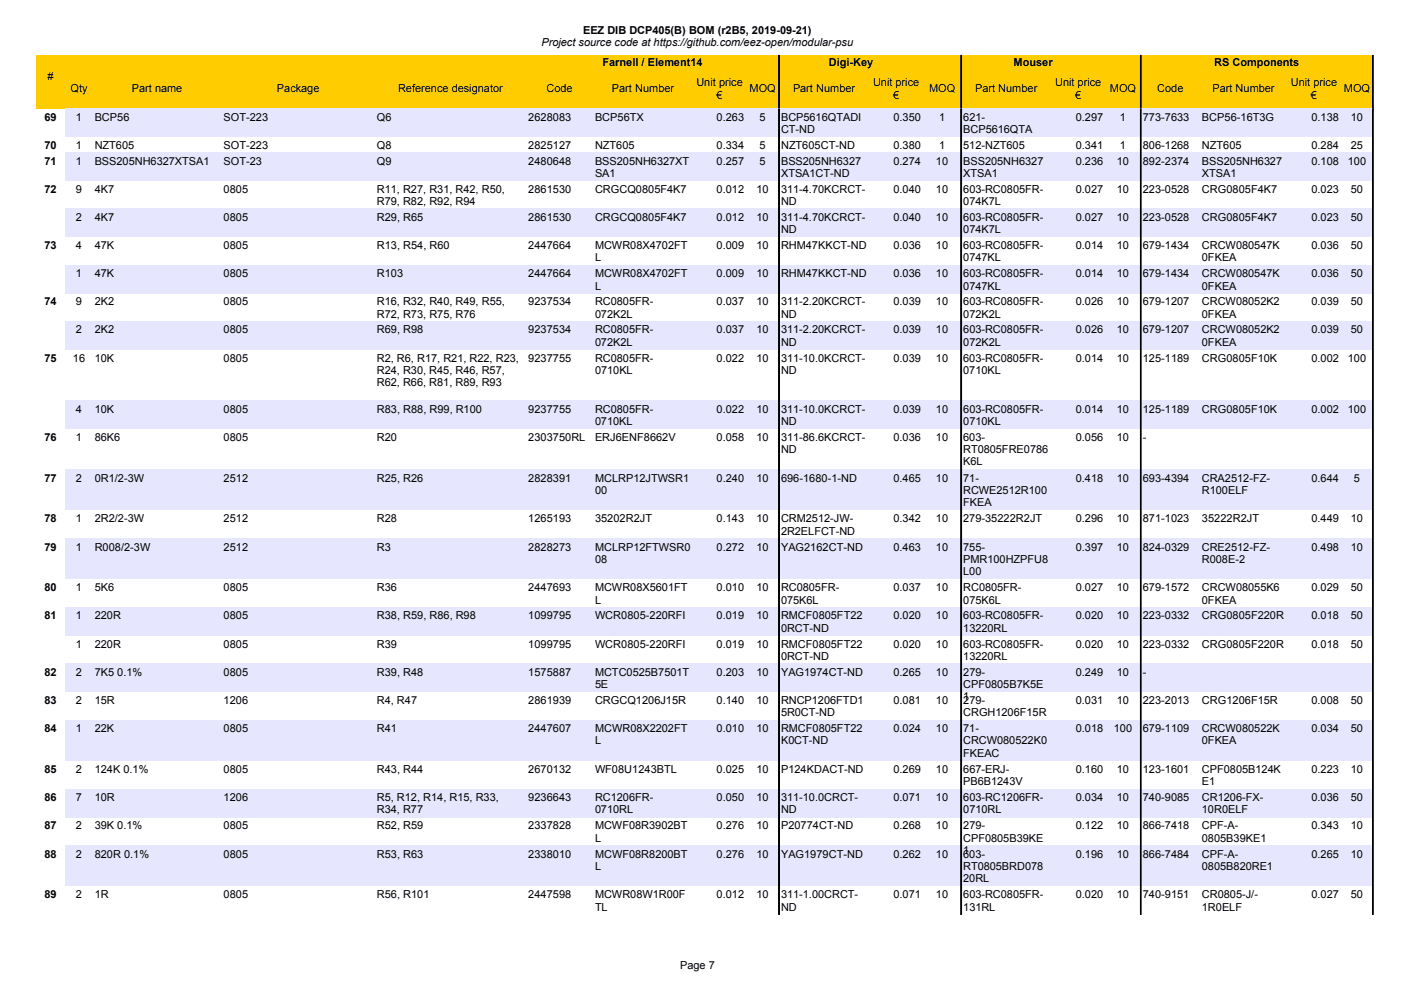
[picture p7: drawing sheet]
<svg xmlns="http://www.w3.org/2000/svg" width="297mm" height="210mm" viewBox="0 0 297 210" stroke-linecap="round" stroke-linejoin="round" font-family="sans-serif">
<defs><g id="words">
<g font-size="2.3">
<text x="114.8" y="9.8">Project source code at https://github.com/eez-open/modular-psu</text>
<text x="123.6" y="7.2">EEZ DIB DCP405(B) BOM (r2B5, 2019-09-21)</text>
<text x="10.1" y="17">#</text>
<text x="127.7" y="13.9">Farnell / Element14</text>
<text x="175.7" y="13.9">Digi-Key</text>
<text x="214.9" y="13.9">Mouser</text>
<text x="257.4" y="13.9">RS Components</text>
<text x="14.9" y="19.6">Qty</text>
<text x="27.9" y="19.6">Part name</text>
<text x="58.7" y="19.6">Package</text>
<text x="84.4" y="19.6">Reference designator</text>
<text x="115.9" y="19.6">Code</text>
<text x="129.8" y="19.6">Part Number</text>
<text x="147.7" y="18.3">Unit price</text>
<text x="151.9" y="20.9">€</text>
<text x="158.9" y="19.5">MOQ</text>
<text x="168.1" y="19.6">Part Number</text>
<text x="185.1" y="18.3">Unit price</text>
<text x="189.4" y="20.9">€</text>
<text x="197" y="19.5">MOQ</text>
<text x="206.7" y="19.6">Part Number</text>
<text x="223.7" y="18.3">Unit price</text>
<text x="228" y="20.9">€</text>
<text x="235.3" y="19.5">MOQ</text>
<text x="245.4" y="19.6">Code</text>
<text x="257.1" y="19.6">Part Number</text>
<text x="273.7" y="18.3">Unit price</text>
<text x="278" y="20.9">€</text>
<text x="284.9" y="19.5">MOQ</text>
<text x="9.4" y="25.6">69</text>
<text x="16.1" y="25.6">1</text>
<text x="20.1" y="25.6">BCP56</text>
<text x="47.4" y="25.6">SOT-223</text>
<text x="79.9" y="25.6">Q6</text>
<text x="112" y="25.6">2628083</text>
<text x="126.2" y="25.6">BCP56TX</text>
<text x="151.9" y="25.6">0.263</text>
<text x="161" y="25.6">5</text>
<text x="165.6" y="25.6">BCP5616QTADI</text>
<text x="165.6" y="28.2">CT-ND</text>
<text x="189.4" y="25.6">0.350</text>
<text x="199.1" y="25.6">1</text>
<text x="204.2" y="25.6">621-</text>
<text x="204.2" y="28.2">BCP5616QTA</text>
<text x="228.1" y="25.6">0.297</text>
<text x="237.5" y="25.6">1</text>
<text x="242.3" y="25.6">773-7633</text>
<text x="254.8" y="25.6">BCP56-16T3G</text>
<text x="278.1" y="25.6">0.138</text>
<text x="286.4" y="25.6">10</text>
<text x="9.4" y="31.6">70</text>
<text x="9.4" y="34.9">71</text>
<text x="16.1" y="31.6">1</text>
<text x="16.1" y="34.9">1</text>
<text x="20.1" y="31.6">NZT605</text>
<text x="20.1" y="34.9">BSS205NH6327XTSA1</text>
<text x="47.4" y="31.6">SOT-223</text>
<text x="47.4" y="34.9">SOT-23</text>
<text x="79.9" y="31.6">Q8</text>
<text x="79.9" y="34.9">Q9</text>
<text x="112" y="31.6">2825127</text>
<text x="112" y="34.9">2480648</text>
<text x="126.2" y="31.6">NZT605</text>
<text x="126.2" y="34.9">BSS205NH6327XT</text>
<text x="151.9" y="31.6">0.334</text>
<text x="151.9" y="34.9">0.257</text>
<text x="161" y="31.6">5</text>
<text x="161" y="34.9">5</text>
<text x="165.6" y="31.6">NZT605CT-ND</text>
<text x="165.6" y="34.9">BSS205NH6327</text>
<text x="189.4" y="31.6">0.380</text>
<text x="189.4" y="34.9">0.274</text>
<text x="198.4" y="34.9">10</text>
<text x="199.1" y="31.6">1</text>
<text x="204.2" y="31.6">512-NZT605</text>
<text x="204.2" y="34.9">BSS205NH6327</text>
<text x="228.1" y="31.6">0.341</text>
<text x="228.1" y="34.9">0.236</text>
<text x="236.8" y="34.9">10</text>
<text x="237.5" y="31.6">1</text>
<text x="242.3" y="31.6">806-1268</text>
<text x="242.3" y="34.9">892-2374</text>
<text x="254.8" y="31.6">NZT605</text>
<text x="254.8" y="34.9">BSS205NH6327</text>
<text x="278.1" y="31.6">0.284</text>
<text x="278.1" y="34.9">0.108</text>
<text x="285.8" y="34.9">100</text>
<text x="286.4" y="31.6">25</text>
<text x="9.4" y="40.9">72</text>
<text x="16.1" y="40.9">9</text>
<text x="20.1" y="40.9">4K7</text>
<text x="47.4" y="40.9">0805</text>
<text x="79.9" y="40.9">R11, R27, R31, R42, R50,</text>
<text x="112" y="40.9">2861530</text>
<text x="126.2" y="40.9">CRGCQ0805F4K7</text>
<text x="126.2" y="37.5">SA1</text>
<text x="151.9" y="40.9">0.012</text>
<text x="160.4" y="40.9">10</text>
<text x="165.6" y="37.5">XTSA1CT-ND</text>
<text x="165.6" y="40.9">311-4.70KCRCT-</text>
<text x="189.4" y="40.9">0.040</text>
<text x="198.4" y="40.9">10</text>
<text x="204.2" y="37.5">XTSA1</text>
<text x="204.2" y="40.9">603-RC0805FR-</text>
<text x="228.1" y="40.9">0.027</text>
<text x="236.8" y="40.9">10</text>
<text x="242.3" y="40.9">223-0528</text>
<text x="254.8" y="40.9">CRG0805F4K7</text>
<text x="254.8" y="37.5">XTSA1</text>
<text x="278.1" y="40.9">0.023</text>
<text x="286.4" y="40.9">50</text>
<text x="16.1" y="46.8">2</text>
<text x="20.1" y="46.8">4K7</text>
<text x="47.4" y="46.8">0805</text>
<text x="79.9" y="46.8">R29, R65</text>
<text x="79.9" y="43.5">R79, R82, R92, R94</text>
<text x="112" y="46.8">2861530</text>
<text x="126.2" y="46.8">CRGCQ0805F4K7</text>
<text x="151.9" y="46.8">0.012</text>
<text x="160.4" y="46.8">10</text>
<text x="165.6" y="43.5">ND</text>
<text x="165.6" y="46.8">311-4.70KCRCT-</text>
<text x="189.4" y="46.8">0.040</text>
<text x="198.4" y="46.8">10</text>
<text x="204.2" y="43.5">074K7L</text>
<text x="204.2" y="46.8">603-RC0805FR-</text>
<text x="228.1" y="46.8">0.027</text>
<text x="236.8" y="46.8">10</text>
<text x="242.3" y="46.8">223-0528</text>
<text x="254.8" y="46.8">CRG0805F4K7</text>
<text x="278.1" y="46.8">0.023</text>
<text x="286.4" y="46.8">50</text>
<text x="9.4" y="52.8">73</text>
<text x="16.1" y="52.8">4</text>
<text x="20.1" y="52.8">47K</text>
<text x="47.4" y="52.8">0805</text>
<text x="79.9" y="52.8">R13, R54, R60</text>
<text x="112" y="52.8">2447664</text>
<text x="126.2" y="52.8">MCWR08X4702FT</text>
<text x="151.9" y="52.8">0.009</text>
<text x="160.4" y="52.8">10</text>
<text x="165.6" y="49.5">ND</text>
<text x="165.6" y="52.8">RHM47KKCT-ND</text>
<text x="189.4" y="52.8">0.036</text>
<text x="198.4" y="52.8">10</text>
<text x="204.2" y="49.5">074K7L</text>
<text x="204.2" y="52.8">603-RC0805FR-</text>
<text x="228.1" y="52.8">0.014</text>
<text x="236.8" y="52.8">10</text>
<text x="242.3" y="52.8">679-1434</text>
<text x="254.8" y="52.8">CRCW080547K</text>
<text x="278.1" y="52.8">0.036</text>
<text x="286.4" y="52.8">50</text>
<text x="16.1" y="58.8">1</text>
<text x="20.1" y="58.8">47K</text>
<text x="47.4" y="58.8">0805</text>
<text x="79.9" y="58.8">R103</text>
<text x="112" y="58.8">2447664</text>
<text x="126.2" y="55.4">L</text>
<text x="126.2" y="58.8">MCWR08X4702FT</text>
<text x="151.9" y="58.8">0.009</text>
<text x="160.4" y="58.8">10</text>
<text x="165.6" y="58.8">RHM47KKCT-ND</text>
<text x="189.4" y="58.8">0.036</text>
<text x="198.4" y="58.8">10</text>
<text x="204.2" y="55.4">0747KL</text>
<text x="204.2" y="58.8">603-RC0805FR-</text>
<text x="228.1" y="58.8">0.014</text>
<text x="236.8" y="58.8">10</text>
<text x="242.3" y="58.8">679-1434</text>
<text x="254.8" y="55.4">0FKEA</text>
<text x="254.8" y="58.8">CRCW080547K</text>
<text x="278.1" y="58.8">0.036</text>
<text x="286.4" y="58.8">50</text>
<text x="9.4" y="64.8">74</text>
<text x="16.1" y="64.8">9</text>
<text x="20.1" y="64.8">2K2</text>
<text x="47.4" y="64.8">0805</text>
<text x="79.9" y="64.8">R16, R32, R40, R49, R55,</text>
<text x="112" y="64.8">9237534</text>
<text x="126.2" y="61.4">L</text>
<text x="126.2" y="64.8">RC0805FR-</text>
<text x="151.9" y="64.8">0.037</text>
<text x="160.4" y="64.8">10</text>
<text x="165.6" y="64.8">311-2.20KCRCT-</text>
<text x="189.4" y="64.8">0.039</text>
<text x="198.4" y="64.8">10</text>
<text x="204.2" y="61.4">0747KL</text>
<text x="204.2" y="64.8">603-RC0805FR-</text>
<text x="228.1" y="64.8">0.026</text>
<text x="236.8" y="64.8">10</text>
<text x="242.3" y="64.8">679-1207</text>
<text x="254.8" y="61.4">0FKEA</text>
<text x="254.8" y="64.8">CRCW08052K2</text>
<text x="278.1" y="64.8">0.039</text>
<text x="286.4" y="64.8">50</text>
<text x="16.1" y="70.7">2</text>
<text x="20.1" y="70.7">2K2</text>
<text x="47.4" y="70.7">0805</text>
<text x="79.9" y="70.7">R69, R98</text>
<text x="79.9" y="67.4">R72, R73, R75, R76</text>
<text x="112" y="70.7">9237534</text>
<text x="126.2" y="67.4">072K2L</text>
<text x="126.2" y="70.7">RC0805FR-</text>
<text x="151.9" y="70.7">0.037</text>
<text x="160.4" y="70.7">10</text>
<text x="165.6" y="67.4">ND</text>
<text x="165.6" y="70.7">311-2.20KCRCT-</text>
<text x="189.4" y="70.7">0.039</text>
<text x="198.4" y="70.7">10</text>
<text x="204.2" y="67.4">072K2L</text>
<text x="204.2" y="70.7">603-RC0805FR-</text>
<text x="228.1" y="70.7">0.026</text>
<text x="236.8" y="70.7">10</text>
<text x="242.3" y="70.7">679-1207</text>
<text x="254.8" y="67.4">0FKEA</text>
<text x="254.8" y="70.7">CRCW08052K2</text>
<text x="278.1" y="70.7">0.039</text>
<text x="286.4" y="70.7">50</text>
<text x="9.4" y="76.7">75</text>
<text x="15.5" y="76.7">16</text>
<text x="20.1" y="76.7">10K</text>
<text x="47.4" y="76.7">0805</text>
<text x="79.9" y="76.7">R2, R6, R17, R21, R22, R23,</text>
<text x="112" y="76.7">9237755</text>
<text x="126.2" y="73.3">072K2L</text>
<text x="126.2" y="76.7">RC0805FR-</text>
<text x="151.9" y="76.7">0.022</text>
<text x="160.4" y="76.7">10</text>
<text x="165.6" y="73.3">ND</text>
<text x="165.6" y="76.7">311-10.0KCRCT-</text>
<text x="189.4" y="76.7">0.039</text>
<text x="198.4" y="76.7">10</text>
<text x="204.2" y="76.7">603-RC0805FR-</text>
<text x="204.2" y="73.3">072K2L</text>
<text x="228.1" y="76.7">0.014</text>
<text x="236.8" y="76.7">10</text>
<text x="242.3" y="76.7">125-1189</text>
<text x="254.8" y="76.7">CRG0805F10K</text>
<text x="254.8" y="73.3">0FKEA</text>
<text x="278.1" y="76.7">0.002</text>
<text x="285.8" y="76.7">100</text>
<text x="79.9" y="79.3">R24, R30, R45, R46, R57,</text>
<text x="79.9" y="81.9">R62, R66, R81, R89, R93</text>
<text x="126.2" y="79.3">0710KL</text>
<text x="165.6" y="79.3">ND</text>
<text x="204.2" y="79.3">0710KL</text>
<text x="16.1" y="87.5">4</text>
<text x="20.1" y="87.5">10K</text>
<text x="47.4" y="87.5">0805</text>
<text x="79.9" y="87.5">R83, R88, R99, R100</text>
<text x="112" y="87.5">9237755</text>
<text x="126.2" y="87.5">RC0805FR-</text>
<text x="151.9" y="87.5">0.022</text>
<text x="160.4" y="87.5">10</text>
<text x="165.6" y="87.5">311-10.0KCRCT-</text>
<text x="189.4" y="87.5">0.039</text>
<text x="198.4" y="87.5">10</text>
<text x="204.2" y="87.5">603-RC0805FR-</text>
<text x="228.1" y="87.5">0.014</text>
<text x="236.8" y="87.5">10</text>
<text x="242.3" y="87.5">125-1189</text>
<text x="254.8" y="87.5">CRG0805F10K</text>
<text x="278.1" y="87.5">0.002</text>
<text x="285.8" y="87.5">100</text>
<text x="9.4" y="93.5">76</text>
<text x="16.1" y="93.5">1</text>
<text x="20.1" y="93.5">86K6</text>
<text x="47.4" y="93.5">0805</text>
<text x="79.9" y="93.5">R20</text>
<text x="112" y="93.5">2303750RL</text>
<text x="126.2" y="93.5">ERJ6ENF8662V</text>
<text x="126.2" y="90.1">0710KL</text>
<text x="151.9" y="93.5">0.058</text>
<text x="160.4" y="93.5">10</text>
<text x="165.6" y="90.1">ND</text>
<text x="165.6" y="93.5">311-86.6KCRCT-</text>
<text x="189.4" y="93.5">0.036</text>
<text x="198.4" y="93.5">10</text>
<text x="204.2" y="93.5">603-</text>
<text x="204.2" y="90.1">0710KL</text>
<text x="228.1" y="93.5">0.056</text>
<text x="236.8" y="93.5">10</text>
<text x="242.3" y="93.5">-</text>
<text x="165.6" y="96.1">ND</text>
<text x="204.2" y="96.1">RT0805FRE0786</text>
<text x="204.2" y="98.7">K6L</text>
<text x="9.4" y="102.1">77</text>
<text x="16.1" y="102.1">2</text>
<text x="20.1" y="102.1">0R1/2-3W</text>
<text x="47.4" y="102.1">2512</text>
<text x="79.9" y="102.1">R25, R26</text>
<text x="112" y="102.1">2828391</text>
<text x="126.2" y="102.1">MCLRP12JTWSR1</text>
<text x="126.2" y="104.7">00</text>
<text x="151.9" y="102.1">0.240</text>
<text x="160.4" y="102.1">10</text>
<text x="165.6" y="102.1">696-1680-1-ND</text>
<text x="189.4" y="102.1">0.465</text>
<text x="198.4" y="102.1">10</text>
<text x="204.2" y="102.1">71-</text>
<text x="204.2" y="104.7">RCWE2512R100</text>
<text x="204.2" y="107.3">FKEA</text>
<text x="228.1" y="102.1">0.418</text>
<text x="236.8" y="102.1">10</text>
<text x="242.3" y="102.1">693-4394</text>
<text x="254.8" y="102.1">CRA2512-FZ-</text>
<text x="254.8" y="104.7">R100ELF</text>
<text x="278.1" y="102.1">0.644</text>
<text x="287.1" y="102.1">5</text>
<text x="9.4" y="110.7">78</text>
<text x="16.1" y="110.7">1</text>
<text x="20.1" y="110.7">2R2/2-3W</text>
<text x="47.4" y="110.7">2512</text>
<text x="79.9" y="110.7">R28</text>
<text x="112" y="110.7">1265193</text>
<text x="126.2" y="110.7">35202R2JT</text>
<text x="151.9" y="110.7">0.143</text>
<text x="160.4" y="110.7">10</text>
<text x="165.6" y="110.7">CRM2512-JW-</text>
<text x="165.6" y="113.3">2R2ELFCT-ND</text>
<text x="189.4" y="110.7">0.342</text>
<text x="198.4" y="110.7">10</text>
<text x="204.2" y="110.7">279-35222R2JT</text>
<text x="228.1" y="110.7">0.296</text>
<text x="236.8" y="110.7">10</text>
<text x="242.3" y="110.7">871-1023</text>
<text x="254.8" y="110.7">35222R2JT</text>
<text x="278.1" y="110.7">0.449</text>
<text x="286.4" y="110.7">10</text>
<text x="9.4" y="116.7">79</text>
<text x="16.1" y="116.7">1</text>
<text x="20.1" y="116.7">R008/2-3W</text>
<text x="47.4" y="116.7">2512</text>
<text x="79.9" y="116.7">R3</text>
<text x="112" y="116.7">2828273</text>
<text x="126.2" y="116.7">MCLRP12FTWSR0</text>
<text x="126.2" y="119.3">08</text>
<text x="151.9" y="116.7">0.272</text>
<text x="160.4" y="116.7">10</text>
<text x="165.6" y="116.7">YAG2162CT-ND</text>
<text x="189.4" y="116.7">0.463</text>
<text x="198.4" y="116.7">10</text>
<text x="204.2" y="116.7">755-</text>
<text x="204.2" y="119.3">PMR100HZPFU8</text>
<text x="228.1" y="116.7">0.397</text>
<text x="236.8" y="116.7">10</text>
<text x="242.3" y="116.7">824-0329</text>
<text x="254.8" y="116.7">CRE2512-FZ-</text>
<text x="254.8" y="119.3">R008E-2</text>
<text x="278.1" y="116.7">0.498</text>
<text x="286.4" y="116.7">10</text>
<text x="9.4" y="125.3">80</text>
<text x="16.1" y="125.3">1</text>
<text x="20.1" y="125.3">5K6</text>
<text x="47.4" y="125.3">0805</text>
<text x="79.9" y="125.3">R36</text>
<text x="112" y="125.3">2447693</text>
<text x="126.2" y="125.4">MCWR08X5601FT</text>
<text x="151.9" y="125.3">0.010</text>
<text x="160.4" y="125.3">10</text>
<text x="165.6" y="125.4">RC0805FR-</text>
<text x="189.4" y="125.3">0.037</text>
<text x="198.4" y="125.3">10</text>
<text x="204.2" y="121.9">L00</text>
<text x="204.2" y="125.4">RC0805FR-</text>
<text x="228.1" y="125.3">0.027</text>
<text x="236.8" y="125.3">10</text>
<text x="242.3" y="125.3">679-1572</text>
<text x="254.8" y="125.4">CRCW08055K6</text>
<text x="278.1" y="125.3">0.029</text>
<text x="286.4" y="125.3">50</text>
<text x="9.4" y="131.3">81</text>
<text x="16.1" y="131.3">1</text>
<text x="20.1" y="131.3">220R</text>
<text x="47.4" y="131.3">0805</text>
<text x="79.9" y="131.3">R38, R59, R86, R98</text>
<text x="112" y="131.3">1099795</text>
<text x="126.2" y="131.3">WCR0805-220RFI</text>
<text x="126.2" y="128">L</text>
<text x="151.9" y="131.3">0.019</text>
<text x="160.4" y="131.3">10</text>
<text x="165.6" y="128">075K6L</text>
<text x="165.6" y="131.3">RMCF0805FT22</text>
<text x="189.4" y="131.3">0.020</text>
<text x="198.4" y="131.3">10</text>
<text x="204.2" y="128">075K6L</text>
<text x="204.2" y="131.3">603-RC0805FR-</text>
<text x="228.1" y="131.3">0.020</text>
<text x="236.8" y="131.3">10</text>
<text x="242.3" y="131.3">223-0332</text>
<text x="254.8" y="131.3">CRG0805F220R</text>
<text x="254.8" y="128">0FKEA</text>
<text x="278.1" y="131.3">0.018</text>
<text x="286.4" y="131.3">50</text>
<text x="16.1" y="137.3">1</text>
<text x="20.1" y="137.3">220R</text>
<text x="47.4" y="137.3">0805</text>
<text x="79.9" y="137.3">R39</text>
<text x="112" y="137.3">1099795</text>
<text x="126.2" y="137.3">WCR0805-220RFI</text>
<text x="151.9" y="137.3">0.019</text>
<text x="160.4" y="137.3">10</text>
<text x="165.6" y="133.9">0RCT-ND</text>
<text x="165.6" y="137.3">RMCF0805FT22</text>
<text x="189.4" y="137.3">0.020</text>
<text x="198.4" y="137.3">10</text>
<text x="204.2" y="133.9">13220RL</text>
<text x="204.2" y="137.3">603-RC0805FR-</text>
<text x="228.1" y="137.3">0.020</text>
<text x="236.8" y="137.3">10</text>
<text x="242.3" y="137.3">223-0332</text>
<text x="254.8" y="137.3">CRG0805F220R</text>
<text x="278.1" y="137.3">0.018</text>
<text x="286.4" y="137.3">50</text>
<text x="9.4" y="143.3">82</text>
<text x="16.1" y="143.3">2</text>
<text x="20.1" y="143.3">7K5 0.1%</text>
<text x="47.4" y="143.3">0805</text>
<text x="79.9" y="143.3">R39, R48</text>
<text x="112" y="143.3">1575887</text>
<text x="126.2" y="143.3">MCTC0525B7501T</text>
<text x="151.9" y="143.3">0.203</text>
<text x="160.4" y="143.3">10</text>
<text x="165.6" y="143.3">YAG1974CT-ND</text>
<text x="165.6" y="139.9">0RCT-ND</text>
<text x="189.4" y="143.3">0.265</text>
<text x="198.4" y="143.3">10</text>
<text x="204.2" y="139.9">13220RL</text>
<text x="204.2" y="143.3">279-</text>
<text x="228.1" y="143.3">0.249</text>
<text x="236.8" y="143.3">10</text>
<text x="242.3" y="143.3">-</text>
<text x="9.4" y="149.3">83</text>
<text x="16.1" y="149.3">2</text>
<text x="20.1" y="149.3">15R</text>
<text x="47.4" y="149.3">1206</text>
<text x="79.9" y="149.3">R4, R47</text>
<text x="112" y="149.3">2861939</text>
<text x="126.2" y="149.3">CRGCQ1206J15R</text>
<text x="126.2" y="145.9">5E</text>
<text x="151.9" y="149.3">0.140</text>
<text x="160.4" y="149.3">10</text>
<text x="165.6" y="149.3">RNCP1206FTD1</text>
<text x="189.4" y="149.3">0.081</text>
<text x="198.4" y="149.3">10</text>
<text x="204.2" y="145.9">CPF0805B7K5E</text>
<text x="204.2" y="148.5">1</text>
<text x="204.2" y="149.3">279-</text>
<text x="228.1" y="149.3">0.031</text>
<text x="236.8" y="149.3">10</text>
<text x="242.3" y="149.3">223-2013</text>
<text x="254.8" y="149.3">CRG1206F15R</text>
<text x="278.1" y="149.3">0.008</text>
<text x="286.4" y="149.3">50</text>
<text x="9.4" y="155.2">84</text>
<text x="16.1" y="155.2">1</text>
<text x="20.1" y="155.2">22K</text>
<text x="47.4" y="155.2">0805</text>
<text x="79.9" y="155.2">R41</text>
<text x="112" y="155.2">2447607</text>
<text x="126.2" y="155.2">MCWR08X2202FT</text>
<text x="151.9" y="155.2">0.010</text>
<text x="160.4" y="155.2">10</text>
<text x="165.6" y="151.9">5R0CT-ND</text>
<text x="165.6" y="155.2">RMCF0805FT22</text>
<text x="189.4" y="155.2">0.024</text>
<text x="198.4" y="155.2">10</text>
<text x="204.2" y="155.2">71-</text>
<text x="204.2" y="151.9">CRGH1206F15R</text>
<text x="228.1" y="155.2">0.018</text>
<text x="236.1" y="155.2">100</text>
<text x="242.3" y="155.2">679-1109</text>
<text x="254.8" y="155.2">CRCW080522K</text>
<text x="278.1" y="155.2">0.034</text>
<text x="286.4" y="155.2">50</text>
<text x="126.2" y="157.8">L</text>
<text x="165.6" y="157.8">K0CT-ND</text>
<text x="204.2" y="157.8">CRCW080522K0</text>
<text x="204.2" y="160.4">FKEAC</text>
<text x="254.8" y="157.8">0FKEA</text>
<text x="9.4" y="163.9">85</text>
<text x="16.1" y="163.9">2</text>
<text x="20.1" y="163.9">124K 0.1%</text>
<text x="47.4" y="163.9">0805</text>
<text x="79.9" y="163.9">R43, R44</text>
<text x="112" y="163.9">2670132</text>
<text x="126.2" y="163.9">WF08U1243BTL</text>
<text x="151.9" y="163.9">0.025</text>
<text x="160.4" y="163.9">10</text>
<text x="165.6" y="163.9">P124KDACT-ND</text>
<text x="189.4" y="163.9">0.269</text>
<text x="198.4" y="163.9">10</text>
<text x="204.2" y="163.9">667-ERJ-</text>
<text x="204.2" y="166.5">PB6B1243V</text>
<text x="228.1" y="163.9">0.160</text>
<text x="236.8" y="163.9">10</text>
<text x="242.3" y="163.9">123-1601</text>
<text x="254.8" y="163.9">CPF0805B124K</text>
<text x="254.8" y="166.5">E1</text>
<text x="278.1" y="163.9">0.223</text>
<text x="286.4" y="163.9">10</text>
<text x="9.4" y="169.9">86</text>
<text x="16.1" y="169.9">7</text>
<text x="20.1" y="169.9">10R</text>
<text x="47.4" y="169.9">1206</text>
<text x="79.9" y="169.9">R5, R12, R14, R15, R33,</text>
<text x="79.9" y="172.5">R34, R77</text>
<text x="112" y="169.9">9236643</text>
<text x="126.2" y="169.9">RC1206FR-</text>
<text x="126.2" y="172.5">0710RL</text>
<text x="151.9" y="169.9">0.050</text>
<text x="160.4" y="169.9">10</text>
<text x="165.6" y="169.9">311-10.0CRCT-</text>
<text x="165.6" y="172.5">ND</text>
<text x="189.4" y="169.9">0.071</text>
<text x="198.4" y="169.9">10</text>
<text x="204.2" y="169.9">603-RC1206FR-</text>
<text x="204.2" y="172.5">0710RL</text>
<text x="228.1" y="169.9">0.034</text>
<text x="236.8" y="169.9">10</text>
<text x="242.3" y="169.9">740-9085</text>
<text x="254.8" y="169.9">CR1206-FX-</text>
<text x="254.8" y="172.5">10R0ELF</text>
<text x="278.1" y="169.9">0.036</text>
<text x="286.4" y="169.9">50</text>
<text x="9.4" y="175.8">87</text>
<text x="16.1" y="175.8">2</text>
<text x="20.1" y="175.8">39K 0.1%</text>
<text x="47.4" y="175.8">0805</text>
<text x="79.9" y="175.8">R52, R59</text>
<text x="112" y="175.8">2337828</text>
<text x="126.2" y="175.8">MCWF08R3902BT</text>
<text x="126.2" y="178.4">L</text>
<text x="151.9" y="175.8">0.276</text>
<text x="160.4" y="175.8">10</text>
<text x="165.6" y="175.8">P20774CT-ND</text>
<text x="189.4" y="175.8">0.268</text>
<text x="198.4" y="175.8">10</text>
<text x="204.2" y="175.8">279-</text>
<text x="204.2" y="178.4">CPF0805B39KE</text>
<text x="228.1" y="175.8">0.122</text>
<text x="236.8" y="175.8">10</text>
<text x="242.3" y="175.8">866-7418</text>
<text x="254.8" y="175.8">CPF-A-</text>
<text x="254.8" y="178.4">0805B39KE1</text>
<text x="278.1" y="175.8">0.343</text>
<text x="286.4" y="175.8">10</text>
<text x="9.4" y="181.8">88</text>
<text x="16.1" y="181.8">2</text>
<text x="20.1" y="181.8">820R 0.1%</text>
<text x="47.4" y="181.8">0805</text>
<text x="79.9" y="181.8">R53, R63</text>
<text x="112" y="181.8">2338010</text>
<text x="126.2" y="181.8">MCWF08R8200BT</text>
<text x="126.2" y="184.4">L</text>
<text x="151.9" y="181.8">0.276</text>
<text x="160.4" y="181.8">10</text>
<text x="165.6" y="181.8">YAG1979CT-ND</text>
<text x="189.4" y="181.8">0.262</text>
<text x="198.4" y="181.8">10</text>
<text x="204.2" y="181.8">603-</text>
<text x="204.2" y="184.4">RT0805BRD078</text>
<text x="204.2" y="181">1</text>
<text x="228.1" y="181.8">0.196</text>
<text x="236.8" y="181.8">10</text>
<text x="242.3" y="181.8">866-7484</text>
<text x="254.8" y="181.8">CPF-A-</text>
<text x="254.8" y="184.4">0805B820RE1</text>
<text x="278.1" y="181.8">0.265</text>
<text x="286.4" y="181.8">10</text>
<text x="9.4" y="190.4">89</text>
<text x="16.1" y="190.4">2</text>
<text x="20.1" y="190.4">1R</text>
<text x="47.4" y="190.4">0805</text>
<text x="79.9" y="190.4">R56, R101</text>
<text x="112" y="190.4">2447598</text>
<text x="126.2" y="190.5">MCWR08W1R00F</text>
<text x="151.9" y="190.4">0.012</text>
<text x="160.4" y="190.4">10</text>
<text x="165.6" y="190.5">311-1.00CRCT-</text>
<text x="189.4" y="190.4">0.071</text>
<text x="198.4" y="190.4">10</text>
<text x="204.2" y="187">20RL</text>
<text x="204.2" y="190.5">603-RC0805FR-</text>
<text x="228.1" y="190.4">0.020</text>
<text x="236.8" y="190.4">10</text>
<text x="242.3" y="190.4">740-9151</text>
<text x="254.8" y="190.5">CR0805-J/-</text>
<text x="278.1" y="190.4">0.027</text>
<text x="286.4" y="190.4">50</text>
<text x="126.2" y="193.1">TL</text>
<text x="165.6" y="193.1">ND</text>
<text x="204.2" y="193.1">131RL</text>
<text x="254.8" y="193.1">1R0ELF</text>
<text x="144.2" y="205.4">Page 7</text>
</g>
</g></defs>
<path d="M7.6 11.7h283.4v11.3h-283.4z" fill-rule="evenodd" fill="#fc0"/>
<g fill="#000" stroke="#000" stroke-width=".21">
<path d="M165.1 11.7h.1v11.4h-.1z" fill-rule="evenodd"/>
<path d="M203.7 11.7h.2v11.4h-.2z" fill-rule="evenodd"/>
<path d="M241.8 11.7h.1v11.4h-.1z" fill-rule="evenodd"/>
<path d="M291 11.7h.1v11.4h-.1z" fill-rule="evenodd"/>
</g>
<g fill="#e6e6ff">
<path d="M13.9 23.1h277.1v5.9h-277.1z" fill-rule="evenodd"/>
<path d="M13.9 32.3h277.1v6h-277.1z" fill-rule="evenodd"/>
<path d="M13.9 44.3h277.1v5.9h-277.1z" fill-rule="evenodd"/>
<path d="M13.9 56.2h277.1v6h-277.1z" fill-rule="evenodd"/>
<path d="M13.9 68.1h277.1v6h-277.1z" fill-rule="evenodd"/>
<path d="M13.9 84.9h277.1v6h-277.1z" fill-rule="evenodd"/>
<path d="M13.9 99.6h277.1v8.6h-277.1z" fill-rule="evenodd"/>
<path d="M13.9 114.2h277.1v8.6h-277.1z" fill-rule="evenodd"/>
<path d="M13.9 128.8h277.1v5.9h-277.1z" fill-rule="evenodd"/>
<path d="M13.9 140.7h277.1v6h-277.1z" fill-rule="evenodd"/>
<path d="M13.9 152.7h277.1v8.6h-277.1z" fill-rule="evenodd"/>
<path d="M13.9 167.3h277.1v5.9h-277.1z" fill-rule="evenodd"/>
<path d="M13.9 179.3h277.1v8.6h-277.1z" fill-rule="evenodd"/>
</g>
<g fill="#000" stroke="#000" stroke-width=".21">
<path d="M165.1 23.1h.1v170.8h-.1z" fill-rule="evenodd"/>
<path d="M203.7 23.1h.2v170.8h-.2z" fill-rule="evenodd"/>
<path d="M241.8 23.1h.1v170.8h-.1z" fill-rule="evenodd"/>
<path d="M291 23.1h.1v170.8h-.1z" fill-rule="evenodd"/>
</g>
<use href="#words"/>
</svg>
